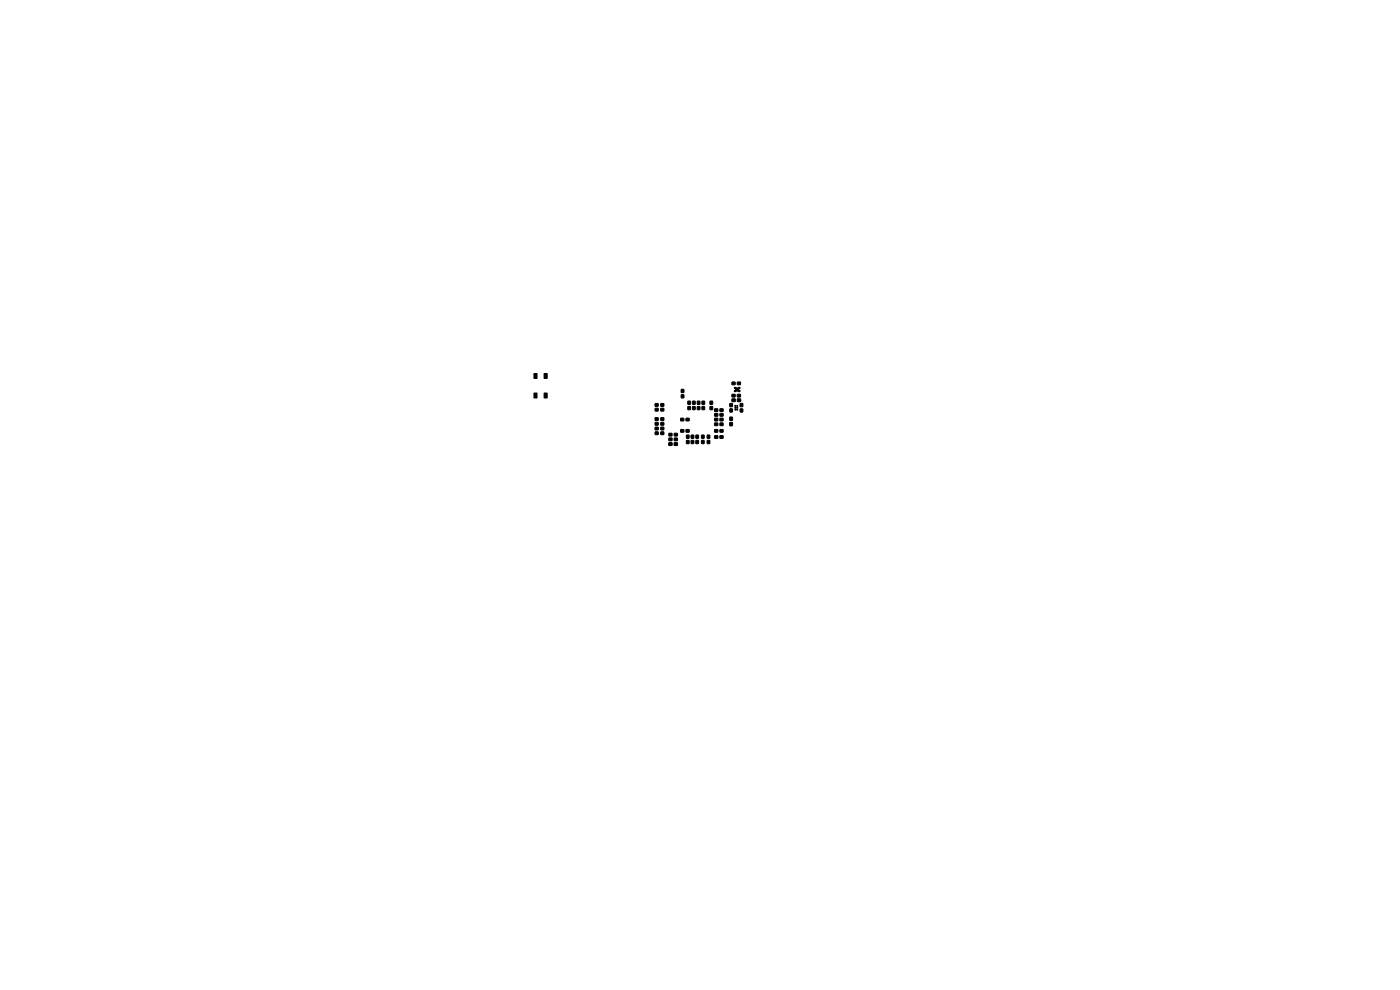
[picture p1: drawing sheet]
<svg xmlns="http://www.w3.org/2000/svg" width="297mm" height="210mm" viewBox="0 0 297 210" stroke-linecap="round" stroke-linejoin="round" font-family="sans-serif">
<g fill="#000" stroke="#000" stroke-width=".21">
<path d="M113.3 79.2h.6v1.1h-.6zM115.4 79.2h.7v1.1h-.7zM113.3 83.4h.6v1h-.6zM115.4 83.4h.7v1h-.7zM139 89.6h.6v.6h-.6zM139 88.6h.6v.6h-.6zM139 91.6h.6v.6h-.6zM139 90.6h.6v.6h-.6zM139 86.6h.6v.6h-.6zM139 85.6h.6v.6h-.6zM140.2 89.6h.6v.6h-.6zM140.2 88.6h.6v.6h-.6z"/>
<path d="M140.2 91.6h.6v.6h-.6zM140.2 90.6h.6v.6h-.6zM140.2 86.6h.6v.6h-.6zM140.2 85.6h.6v.6h-.6zM141.9 93.9h.7v.6h-.7zM141.9 92.9h.7v.6h-.7zM141.9 91.9h.7v.6h-.7zM143 93.9h.7v.6h-.7zM143 92.9h.7v.6h-.7zM143 91.9h.7v.6h-.7zM144.4 88.7h.7v.6h-.7zM144.4 91.1h.7v.6h-.7z"/>
<path d="M144.5 83.7h.6v.7h-.6zM144.5 82.6h.6v.7h-.6zM145.5 88.7h.7v.6h-.7zM145.5 91.1h.7v.6h-.7zM145.6 93.4h.6v.7h-.6zM145.6 92.3h.6v.7h-.6zM145.9 85.1h.6v.7h-.6zM145.9 86.2h.6v.7h-.6zM146.6 93.4h.6v.7h-.6zM146.6 92.3h.6v.7h-.6zM146.9 85.1h.6v.7h-.6zM146.9 86.2h.6v.7h-.6z"/>
<path d="M147.6 93.4h.6v.7h-.6zM147.6 92.3h.6v.7h-.6zM147.9 85.1h.6v.7h-.6zM147.9 86.2h.6v.7h-.6zM148.8 93.4h.6v.7h-.6zM148.8 92.3h.6v.7h-.6zM148.9 85.1h.6v.7h-.6zM148.9 86.2h.6v.7h-.6zM150 93.4h.6v.7h-.6zM150 92.3h.6v.7h-.6zM150.6 85.1h.6v.7h-.6zM150.6 86.2h.6v.7h-.6z"/>
<path d="M151.6 92.4h.7v.6h-.7zM151.6 88.7h.7v.6h-.7zM151.6 87.7h.7v.6h-.7zM151.6 89.7h.7v.6h-.7zM151.6 86.7h.7v.6h-.7zM151.6 91.1h.7v.6h-.7zM152.7 92.4h.7v.6h-.7zM152.7 88.7h.7v.6h-.7zM152.7 87.7h.7v.6h-.7zM152.7 89.7h.7v.6h-.7zM152.7 86.7h.7v.6h-.7zM152.7 91.1h.7v.6h-.7z"/>
<path d="M155.3 81.1h.6v.5h-.6zM154.8 85.6h.6v.7h-.6zM154.8 86.7h.6v.7h-.6zM154.8 88.5h.6v.7h-.6zM154.8 89.6h.6v.7h-.6zM155.8 82.8h.2l.2 .3h-.4zM155.3 83.7h.6v.5h-.6zM155.3 84.6h.7v.6h-.7zM155.8 82.2l.4 .1-.4 .1zM156 82.6l.4-.3 .4 .3-.4 .4zM156.4 81.1h.7v.5h-.7zM156.6 83l.4-.2v.3z"/>
<path d="M156.6 82.2h.4v.2h-.2zM156.4 83.7h.7v.5h-.7zM156.4 84.6h.7v.6h-.7zM157 85.6h.6v.7h-.6zM157 86.7h.6v.7h-.6z"/>
<circle cx="156" cy="86.5" r=".12"/>
<circle cx="156" cy="86.1" r=".12"/>
<circle cx="156" cy="86.9" r=".12"/>
<circle cx="156.4" cy="86.5" r=".12"/>
<circle cx="156.4" cy="86.1" r=".12"/>
<circle cx="156.4" cy="86.9" r=".12"/>
</g>
</svg>
